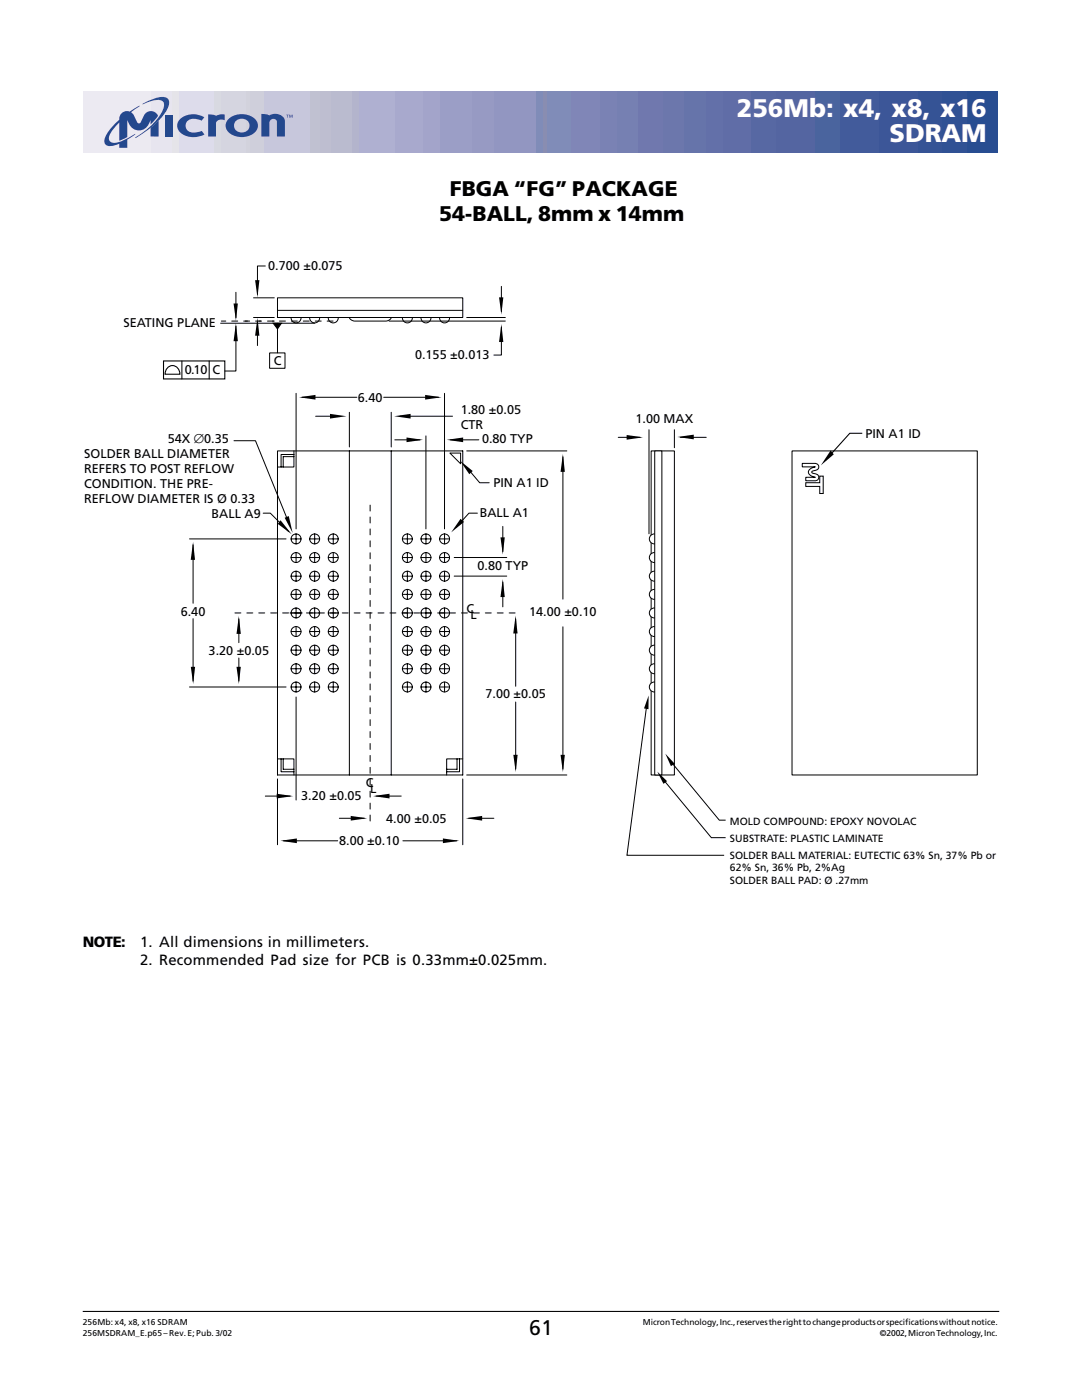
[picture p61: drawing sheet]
<svg xmlns="http://www.w3.org/2000/svg" width="216mm" height="279mm" viewBox="0 0 216 279" stroke-linecap="round" stroke-linejoin="round" font-family="sans-serif">
<defs><g id="words">
<g font-size="5.1" fill="#fff">
<text x="147" y="23.3">256Mb: x4, x8, x16</text>
<text x="177.5" y="28.4">SDRAM</text>
</g>
<g font-size="4.2">
<text x="89.8" y="39">FBGA “FG” PACKAGE</text>
<text x="87.6" y="44.1">54-BALL, 8mm x 14mm</text>
<text x="105.6" y="266.5">61</text>
</g>
<g font-size="3">
<text x="16.5" y="189.1">NOTE:</text>
<text x="27.9" y="189.1">1. All dimensions in millimeters.</text>
<text x="27.9" y="192.6">2. Recommended Pad size for PCB is 0.33mm±0.025mm.</text>
</g>
<g font-size="2.5">
<text x="53.5" y="53.9">0.700 ±0.075</text>
<text x="24.6" y="65.3">SEATING PLANE</text>
<text x="82.8" y="71.6">0.155 ±0.013</text>
<text x="36.9" y="74.7">0.10 C</text>
<text x="54.7" y="72.9">C</text>
<text x="71.4" y="80.2">6.40</text>
<text x="91.9" y="82.7">1.80 ±0.05</text>
<text x="33.5" y="88.5">54X ∅0.35</text>
<text x="91.9" y="85.6">CTR</text>
<text x="96.2" y="88.3">0.80 TYP</text>
<text x="126.8" y="84.4">1.00 MAX</text>
<text x="172.7" y="87.3">PIN A1 ID</text>
<text x="16.8" y="91.4">SOLDER BALL DIAMETER</text>
<text x="16.8" y="94.4">REFERS TO POST REFLOW</text>
<text x="16.8" y="97.4">CONDITION. THE PRE-</text>
<text x="16.8" y="100.3">REFLOW DIAMETER IS Ø 0.33</text>
<text x="98.4" y="97.2">PIN A1 ID</text>
<text x="42.2" y="103.3">BALL A9</text>
<text x="95.7" y="103.3">BALL A1</text>
<text x="95.3" y="113.8">0.80 TYP</text>
<text x="36.1" y="122.9">6.40</text>
<text x="93.1" y="122.4">C</text>
<text x="93.9" y="123.6">L</text>
<text x="105.6" y="122.9">14.00 ±0.10</text>
<text x="41.6" y="130.7">3.20 ±0.05</text>
<text x="96.9" y="139.3">7.00 ±0.05</text>
<text x="60.1" y="159.7">3.20 ±0.05</text>
<text x="73" y="157.1">C</text>
<text x="73.9" y="158.3">L</text>
<text x="77.1" y="164.2">4.00 ±0.05</text>
<text x="67.7" y="168.7">8.00 ±0.10</text>
</g>
<g font-size="2.1">
<text x="145.7" y="164.6">MOLD COMPOUND: EPOXY NOVOLAC</text>
<text x="145.6" y="171.4">SOLDER BALL MATERIAL: EUTECTIC 63% Sn, 37% Pb or</text>
<text x="145.6" y="173.9">62% Sn, 36% Pb, 2%Ag</text>
<text x="145.7" y="168.1">SUBSTRATE: PLASTIC LAMINATE</text>
<text x="145.6" y="176.4">SOLDER BALL PAD: Ø .27mm</text>
</g>
<g font-size="1.7">
<text x="16.5" y="264.4">256Mb: x4, x8, x16 SDRAM</text>
<text x="16.5" y="266.5">256MSDRAM_E.p65–Rev. E; Pub. 3/02</text>
<text x="128.3" y="264.4">Micron Technology, Inc., reserves the right to change products or specifications without notice.</text>
<text x="175.6" y="266.5">©2002, Micron Technology, Inc.</text>
</g>
</g></defs>
<path d="M16.5 261.7h182.9" fill="none" stroke="#000" stroke-width=".21"/>
<g fill="#eceaf2">
<path d="M16.6 18.1h10.7v12.3h-10.7z"/>
<path d="M27.3 18.1h.7v12.3h-.7z"/>
</g>
<path d="M28 18.1h.7v12.3h-.7z" fill="#eceaf1"/>
<path d="M28.7 18.1h.7v12.3h-.7z" fill="#ebe9f1"/>
<path d="M29.4 18.1h.7v12.3h-.7z" fill="#eae8f0"/>
<path d="M30.1 18.1h.7v12.3h-.7z" fill="#e9e7f0"/>
<path d="M30.8 18.1h.7v12.3h-.7z" fill="#e8e5ef"/>
<path d="M31.5 18.1h.7v12.3h-.7z" fill="#e7e5ef"/>
<path d="M32.2 18.1h.7v12.3h-.7z" fill="#e6e4ee"/>
<path d="M32.9 18.1h.7v12.3h-.7z" fill="#e5e4ee"/>
<path d="M33.6 18.1h.8v12.3h-.8z" fill="#e5e3ee"/>
<path d="M34.4 18.1h.7v12.3h-.7z" fill="#e3e0ed"/>
<path d="M35.1 18.1h.7v12.3h-.7z" fill="#e2e0ed"/>
<path d="M35.8 18.1h.7v12.3h-.7z" fill="#e0e0ed"/>
<path d="M36.5 18.1h.7v12.3h-.7z" fill="#e0dfed"/>
<path d="M37.2 18.1h.7v12.3h-.7z" fill="#e0deec"/>
<path d="M37.9 18.1h.7v12.3h-.7z" fill="#dedeec"/>
<path d="M38.6 18.1h.7v12.3h-.7z" fill="#dddceb"/>
<g fill="#dcdbea">
<path d="M39.3 18.1h.7v12.3h-.7z"/>
<path d="M40 18.1h.7v12.3h-.7z"/>
</g>
<path d="M40.7 18.1h.7v12.3h-.7z" fill="#dadae9"/>
<path d="M41.4 18.1h.7v12.3h-.7z" fill="#dad8e9"/>
<path d="M42.1 18.1h.7v12.3h-.7z" fill="#d8d7e9"/>
<path d="M42.8 18.1h.7v12.3h-.7z" fill="#d7d7e8"/>
<path d="M43.5 18.1h.7v12.3h-.7z" fill="#d7d6e8"/>
<path d="M44.2 18.1h.7v12.3h-.7z" fill="#d6d5e7"/>
<path d="M44.9 18.1h.7v12.3h-.7z" fill="#d5d4e7"/>
<path d="M45.6 18.1h.7v12.3h-.7z" fill="#d4d4e6"/>
<path d="M46.3 18.1h.7v12.3h-.7z" fill="#d4d3e6"/>
<path d="M47 18.1h.8v12.3h-.8z" fill="#d2d2e5"/>
<path d="M47.8 18.1h.7v12.3h-.7z" fill="#d1d1e4"/>
<path d="M48.5 18.1h.7v12.3h-.7z" fill="#d0d0e4"/>
<path d="M49.2 18.1h.7v12.3h-.7z" fill="#d0cfe3"/>
<path d="M49.9 18.1h.7v12.3h-.7z" fill="#cfcfe3"/>
<path d="M50.6 18.1h.7v12.3h-.7z" fill="#cecee3"/>
<g fill="#cccce0">
<path d="M51.3 18.1h.7v12.3h-.7z"/>
<path d="M52 18.1h.7v12.3h-.7z"/>
</g>
<path d="M52.7 18.1h.7v12.3h-.7z" fill="#cbcbe0"/>
<g fill="#cacae0">
<path d="M53.4 18.1h.7v12.3h-.7z"/>
<path d="M54.1 18.1h.7v12.3h-.7z"/>
</g>
<path d="M54.8 18.1h.7v12.3h-.7z" fill="#c8c8df"/>
<path d="M55.5 18.1h.7v12.3h-.7z" fill="#c8c7df"/>
<path d="M56.2 18.1h.7v12.3h-.7z" fill="#c7c7de"/>
<path d="M56.9 18.1h.7v12.3h-.7z" fill="#c6c6de"/>
<path d="M57.6 18.1h.7v12.3h-.7z" fill="#c5c6de"/>
<path d="M58.3 18.1h.7v12.3h-.7z" fill="#c4c4dd"/>
<path d="M59 18.1h.7v12.3h-.7z" fill="#c3c4dc"/>
<path d="M59.7 18.1h.7v12.3h-.7z" fill="#c2c2dc"/>
<path d="M60.4 18.1h.7v12.3h-.7z" fill="#c1c2db"/>
<path d="M61.1 18.1h.8v12.3h-.8z" fill="#c1c1db"/>
<path d="M61.9 18.1h.7v12.3h-.7z" fill="#bec0da"/>
<path d="M62.6 18.1h.7v12.3h-.7z" fill="#bebeda"/>
<path d="M63.3 18.1h.7v12.3h-.7z" fill="#bebed8"/>
<path d="M64 18.1h.7v12.3h-.7z" fill="#bdbdd8"/>
<path d="M64.7 18.1h.7v12.3h-.7z" fill="#bcbdd7"/>
<path d="M65.4 18.1h.7v12.3h-.7z" fill="#bbbcd7"/>
<path d="M66.1 18.1h.7v12.3h-.7z" fill="#bbbbd7"/>
<path d="M66.8 18.1h.7v12.3h-.7z" fill="#babad7"/>
<path d="M67.5 18.1h.7v12.3h-.7z" fill="#b9bad6"/>
<path d="M68.2 18.1h.7v12.3h-.7z" fill="#b8b8d6"/>
<path d="M68.9 18.1h.7v12.3h-.7z" fill="#b6b6d5"/>
<path d="M69.6 18.1h.7v12.3h-.7z" fill="#b6b6d4"/>
<g fill="#b4b6d4">
<path d="M70.3 18.1h.7v12.3h-.7z"/>
<path d="M71 18.1h.7v12.3h-.7z"/>
</g>
<path d="M71.7 18.1h.7v12.3h-.7z" fill="#b4b4d4"/>
<g fill="#b2b3d2">
<path d="M72.4 18.1h.7v12.3h-.7z"/>
<path d="M73.1 18.1h.7v12.3h-.7z"/>
</g>
<g fill="#b1b2d2">
<path d="M73.8 18.1h.7v12.3h-.7z"/>
<path d="M74.5 18.1h.8v12.3h-.8z"/>
</g>
<path d="M75.3 18.1h.7v12.3h-.7z" fill="#afb1d1"/>
<path d="M76 18.1h.7v12.3h-.7z" fill="#afafd1"/>
<path d="M76.7 18.1h.7v12.3h-.7z" fill="#adafd0"/>
<path d="M77.4 18.1h.7v12.3h-.7z" fill="#adadd0"/>
<path d="M78.1 18.1h.7v12.3h-.7z" fill="#acadcf"/>
<path d="M78.8 18.1h.7v12.3h-.7z" fill="#aaadcf"/>
<path d="M79.5 18.1h.7v12.3h-.7z" fill="#aaaccf"/>
<path d="M80.2 18.1h.7v12.3h-.7z" fill="#aaaace"/>
<path d="M80.9 18.1h.7v12.3h-.7z" fill="#a9aacd"/>
<path d="M81.6 18.1h.7v12.3h-.7z" fill="#a7aacd"/>
<path d="M82.3 18.1h.7v12.3h-.7z" fill="#a7a9cc"/>
<path d="M83 18.1h.7v12.3h-.7z" fill="#a7a7cc"/>
<path d="M83.7 18.1h.7v12.3h-.7z" fill="#a6a7cc"/>
<path d="M84.4 18.1h.7v12.3h-.7z" fill="#a4a6cb"/>
<path d="M85.1 18.1h.7v12.3h-.7z" fill="#a3a4ca"/>
<path d="M85.8 18.1h.7v12.3h-.7z" fill="#a3a3ca"/>
<path d="M86.5 18.1h.7v12.3h-.7z" fill="#a1a3ca"/>
<path d="M87.2 18.1h.7v12.3h-.7z" fill="#a1a3c8"/>
<g fill="#9fa1c8">
<path d="M87.9 18.1h.7v12.3h-.7z"/>
<path d="M88.6 18.1h.8v12.3h-.8z"/>
</g>
<path d="M89.4 18.1h.7v12.3h-.7z" fill="#9fa0c8"/>
<g fill="#9c9fc7">
<path d="M90.1 18.1h.7v12.3h-.7z"/>
<path d="M90.8 18.1h.7v12.3h-.7z"/>
</g>
<path d="M91.5 18.1h.7v12.3h-.7z" fill="#9b9fc6"/>
<path d="M92.2 18.1h.7v12.3h-.7z" fill="#9b9ec6"/>
<path d="M92.9 18.1h.7v12.3h-.7z" fill="#9b9cc5"/>
<path d="M93.6 18.1h.7v12.3h-.7z" fill="#9a9cc5"/>
<path d="M94.3 18.1h.7v12.3h-.7z" fill="#989bc4"/>
<path d="M95 18.1h.7v12.3h-.7z" fill="#979bc3"/>
<path d="M95.7 18.1h.7v12.3h-.7z" fill="#979ac3"/>
<path d="M96.4 18.1h.7v12.3h-.7z" fill="#969ac3"/>
<path d="M97.1 18.1h.7v12.3h-.7z" fill="#9598c3"/>
<path d="M97.8 18.1h.7v12.3h-.7z" fill="#9598c2"/>
<path d="M98.5 18.1h.7v12.3h-.7z" fill="#9497c2"/>
<path d="M99.2 18.1h.7v12.3h-.7z" fill="#9396c1"/>
<path d="M99.9 18.1h.7v12.3h-.7z" fill="#9395c1"/>
<path d="M100.6 18.1h.7v12.3h-.7z" fill="#9395c0"/>
<path d="M101.3 18.1h.7v12.3h-.7z" fill="#9295c0"/>
<path d="M102 18.1h.8v12.3h-.8z" fill="#9294c0"/>
<g fill="#8f93be">
<path d="M102.8 18.1h.7v12.3h-.7z"/>
<path d="M103.5 18.1h.7v12.3h-.7z"/>
<path d="M104.2 18.1h.7v12.3h-.7z"/>
</g>
<path d="M104.9 18.1h.7v12.3h-.7z" fill="#8e92be"/>
<path d="M105.6 18.1h.7v12.3h-.7z" fill="#8d90bd"/>
<path d="M106.3 18.1h.7v12.3h-.7z" fill="#8c90bd"/>
<g fill="#8a8ebc">
<path d="M107 18.1h.7v12.3h-.7z"/>
<path d="M107.7 18.1h.7v12.3h-.7z"/>
</g>
<path d="M108.4 18.1h.7v12.3h-.7z" fill="#8a8dbb"/>
<path d="M109.1 18.1h.7v12.3h-.7z" fill="#898dbb"/>
<g fill="#888cbb">
<path d="M109.8 18.1h.7v12.3h-.7z"/>
<path d="M110.5 18.1h.7v12.3h-.7z"/>
</g>
<g fill="#868ab9">
<path d="M111.2 18.1h.7v12.3h-.7z"/>
<path d="M111.9 18.1h.7v12.3h-.7z"/>
</g>
<path d="M112.6 18.1h.7v12.3h-.7z" fill="#8589b9"/>
<path d="M113.3 18.1h.7v12.3h-.7z" fill="#8489b9"/>
<path d="M114 18.1h.7v12.3h-.7z" fill="#8388b8"/>
<path d="M114.7 18.1h.7v12.3h-.7z" fill="#8288b8"/>
<path d="M115.4 18.1h.7v12.3h-.7z" fill="#8187b6"/>
<path d="M116.1 18.1h.8v12.3h-.8z" fill="#8086b6"/>
<path d="M116.9 18.1h.7v12.3h-.7z" fill="#7f86b6"/>
<g fill="#7e85b6">
<path d="M117.6 18.1h.7v12.3h-.7z"/>
<path d="M118.3 18.1h.7v12.3h-.7z"/>
</g>
<path d="M119 18.1h.7v12.3h-.7z" fill="#7e84b4"/>
<path d="M119.7 18.1h.7v12.3h-.7z" fill="#7c83b4"/>
<path d="M120.4 18.1h.7v12.3h-.7z" fill="#7a83b4"/>
<path d="M121.1 18.1h.7v12.3h-.7z" fill="#7982b4"/>
<g fill="#7981b3">
<path d="M121.8 18.1h.7v12.3h-.7z"/>
<path d="M122.5 18.1h.7v12.3h-.7z"/>
</g>
<path d="M123.2 18.1h.7v12.3h-.7z" fill="#7880b2"/>
<g fill="#777fb1">
<path d="M123.9 18.1h.7v12.3h-.7z"/>
<path d="M124.6 18.1h.7v12.3h-.7z"/>
</g>
<path d="M125.3 18.1h.7v12.3h-.7z" fill="#767eb1"/>
<path d="M126 18.1h.7v12.3h-.7z" fill="#767daf"/>
<path d="M126.7 18.1h.7v12.3h-.7z" fill="#757daf"/>
<path d="M127.4 18.1h.7v12.3h-.7z" fill="#737caf"/>
<g fill="#737aaf">
<path d="M128.1 18.1h.7v12.3h-.7z"/>
<path d="M128.8 18.1h.7v12.3h-.7z"/>
</g>
<path d="M129.5 18.1h.8v12.3h-.8z" fill="#7179ad"/>
<g fill="#7078ad">
<path d="M130.3 18.1h.7v12.3h-.7z"/>
<path d="M131 18.1h.7v12.3h-.7z"/>
<path d="M131.7 18.1h.7v12.3h-.7z"/>
</g>
<g fill="#6e77ad">
<path d="M132.4 18.1h.7v12.3h-.7z"/>
<path d="M133.1 18.1h.7v12.3h-.7z"/>
</g>
<path d="M133.8 18.1h.7v12.3h-.7z" fill="#6d77ac"/>
<path d="M134.5 18.1h.7v12.3h-.7z" fill="#6c77ac"/>
<g fill="#6c76ac">
<path d="M135.2 18.1h.7v12.3h-.7z"/>
<path d="M135.9 18.1h.7v12.3h-.7z"/>
</g>
<path d="M136.6 18.1h.7v12.3h-.7z" fill="#6973aa"/>
<path d="M137.3 18.1h.7v12.3h-.7z" fill="#6873aa"/>
<g fill="#6773aa">
<path d="M138 18.1h.7v12.3h-.7z"/>
<path d="M138.7 18.1h.7v12.3h-.7z"/>
</g>
<path d="M139.4 18.1h.7v12.3h-.7z" fill="#6673aa"/>
<path d="M140.1 18.1h.7v12.3h-.7z" fill="#6573aa"/>
<path d="M140.8 18.1h.7v12.3h-.7z" fill="#6471a9"/>
<g fill="#6370a9">
<path d="M141.5 18.1h.7v12.3h-.7z"/>
<path d="M142.2 18.1h.7v12.3h-.7z"/>
</g>
<path d="M142.9 18.1h.7v12.3h-.7z" fill="#636fa7"/>
<path d="M143.6 18.1h.8v12.3h-.8z" fill="#626fa7"/>
<path d="M144.4 18.1h.7v12.3h-.7z" fill="#616ea7"/>
<path d="M145.1 18.1h.7v12.3h-.7z" fill="#606da7"/>
<path d="M145.8 18.1h.7v12.3h-.7z" fill="#5f6da7"/>
<path d="M146.5 18.1h.7v12.3h-.7z" fill="#5f6ca7"/>
<g fill="#5e6ca6">
<path d="M147.2 18.1h.7v12.3h-.7z"/>
<path d="M147.9 18.1h.7v12.3h-.7z"/>
</g>
<path d="M148.6 18.1h.7v12.3h-.7z" fill="#5d6ba6"/>
<path d="M149.3 18.1h.7v12.3h-.7z" fill="#5b6ba6"/>
<path d="M150 18.1h.7v12.3h-.7z" fill="#5b6aa4"/>
<path d="M150.7 18.1h.7v12.3h-.7z" fill="#5b69a4"/>
<path d="M151.4 18.1h.7v12.3h-.7z" fill="#5969a4"/>
<path d="M152.1 18.1h.7v12.3h-.7z" fill="#5968a3"/>
<path d="M152.8 18.1h.7v12.3h-.7z" fill="#5868a3"/>
<g fill="#5767a3">
<path d="M153.5 18.1h.7v12.3h-.7z"/>
<path d="M154.2 18.1h.7v12.3h-.7z"/>
</g>
<path d="M154.9 18.1h.7v12.3h-.7z" fill="#5566a3"/>
<g fill="#5565a1">
<path d="M155.6 18.1h.7v12.3h-.7z"/>
<path d="M156.3 18.1h.7v12.3h-.7z"/>
</g>
<path d="M157 18.1h.8v12.3h-.8z" fill="#5465a1"/>
<path d="M157.8 18.1h.7v12.3h-.7z" fill="#5365a1"/>
<path d="M158.5 18.1h.7v12.3h-.7z" fill="#5364a0"/>
<path d="M159.2 18.1h.7v12.3h-.7z" fill="#5263a0"/>
<path d="M159.9 18.1h.7v12.3h-.7z" fill="#52639f"/>
<path d="M160.6 18.1h.7v12.3h-.7z" fill="#51629f"/>
<g fill="#50629f">
<path d="M161.3 18.1h.7v12.3h-.7z"/>
<path d="M162 18.1h.7v12.3h-.7z"/>
</g>
<g fill="#4e619f">
<path d="M162.7 18.1h.7v12.3h-.7z"/>
<path d="M163.4 18.1h.7v12.3h-.7z"/>
</g>
<path d="M164.1 18.1h.7v12.3h-.7z" fill="#4d609e"/>
<path d="M164.8 18.1h.7v12.3h-.7z" fill="#4c5f9e"/>
<path d="M165.5 18.1h.7v12.3h-.7z" fill="#4c5f9c"/>
<path d="M166.2 18.1h.7v12.3h-.7z" fill="#4a5f9c"/>
<path d="M166.9 18.1h.7v12.3h-.7z" fill="#495e9c"/>
<path d="M167.6 18.1h.7v12.3h-.7z" fill="#475e9c"/>
<path d="M168.3 18.1h.7v12.3h-.7z" fill="#475d9c"/>
<path d="M169 18.1h.7v12.3h-.7z" fill="#465d9b"/>
<path d="M169.7 18.1h.7v12.3h-.7z" fill="#455d9b"/>
<path d="M170.4 18.1h.7v12.3h-.7z" fill="#455b9b"/>
<g fill="#435b9b">
<path d="M171.1 18.1h.8v12.3h-.8z"/>
<path d="M171.9 18.1h.7v12.3h-.7z"/>
</g>
<path d="M172.6 18.1h.7v12.3h-.7z" fill="#415b9b"/>
<g fill="#41599a">
<path d="M173.3 18.1h.7v12.3h-.7z"/>
<path d="M174 18.1h.7v12.3h-.7z"/>
</g>
<path d="M174.7 18.1h.7v12.3h-.7z" fill="#40599a"/>
<path d="M175.4 18.1h.7v12.3h-.7z" fill="#3e589a"/>
<g fill="#3e5798">
<path d="M176.1 18.1h.7v12.3h-.7z"/>
<path d="M176.8 18.1h.7v12.3h-.7z"/>
<path d="M177.5 18.1h.7v12.3h-.7z"/>
<path d="M178.2 18.1h.7v12.3h-.7z"/>
</g>
<path d="M178.9 18.1h.7v12.3h-.7z" fill="#3d5698"/>
<path d="M179.6 18.1h.7v12.3h-.7z" fill="#3b5697"/>
<path d="M180.3 18.1h.7v12.3h-.7z" fill="#3b5597"/>
<path d="M181 18.1h.7v12.3h-.7z" fill="#3a5597"/>
<path d="M181.7 18.1h.7v12.3h-.7z" fill="#395597"/>
<path d="M182.4 18.1h.7v12.3h-.7z" fill="#3a5496"/>
<path d="M183.1 18.1h.7v12.3h-.7z" fill="#385496"/>
<g fill="#375396">
<path d="M183.8 18.1h.7v12.3h-.7z"/>
<path d="M184.5 18.1h.8v12.3h-.8z"/>
</g>
<g fill="#355395">
<path d="M185.3 18.1h.7v12.3h-.7z"/>
<path d="M186 18.1h.7v12.3h-.7z"/>
</g>
<path d="M186.7 18.1h.7v12.3h-.7z" fill="#355294"/>
<path d="M187.4 18.1h.7v12.3h-.7z" fill="#345294"/>
<g fill="#315194">
<path d="M188.1 18.1h.7v12.3h-.7z"/>
<path d="M188.8 18.1h.7v12.3h-.7z"/>
<path d="M189.5 18.1h.7v12.3h-.7z"/>
</g>
<path d="M190.2 18.1h.7v12.3h-.7z" fill="#315094"/>
<path d="M190.9 18.1h.7v12.3h-.7z" fill="#2e5093"/>
<path d="M191.6 18.1h.7v12.3h-.7z" fill="#2e4f93"/>
<path d="M192.3 18.1h.7v12.3h-.7z" fill="#2d4f93"/>
<g fill="#2a4e92">
<path d="M193 18.1h.7v12.3h-.7z"/>
<path d="M193.7 18.1h.7v12.3h-.7z"/>
</g>
<path d="M194.4 18.1h.7v12.3h-.7z" fill="#284e92"/>
<g fill="#284d90">
<path d="M195.1 18.1h.7v12.3h-.7z"/>
<path d="M195.8 18.1h.7v12.3h-.7z"/>
</g>
<path d="M196.5 18.1h.7v12.3h-.7z" fill="#274c90"/>
<g fill="#254c90">
<path d="M197.2 18.1h.7v12.3h-.7z"/>
<path d="M197.9 18.1h.7v12.3h-.7z"/>
</g>
<path d="M198.6 18.1h.6v12.3h-.6z" fill="#244c90"/>
<g fill="#23488d">
<path d="M36.1 23.6a4.2 4.2 0 0 1 4.7-.2l-.6 .7a2.3 2.3 0 0 0-3.1 .5 1.47 1.47 0 0 0 .4 1.5 1.47 1.47 0 0 0 1.5 .3l1.3-.3 .5 .7a4.3 4.3 0 0 1-5.1-.7 1.79 1.79 0 0 1 .4-2.5z"/>
<path d="M52.2 22.7l1.1 .1 .4 .2 .9-.3a2.2 2.2 0 0 1 2.2 1.1l.1 3.4h-1.6v-2.9a.77 .77 0 0 0-.9-.6 .77 .77 0 0 0-.7 .8v2.7h-1.5z"/>
<path d="M33 22.9h1.6v4.3h-1.6z"/>
<path d="M41.5 22.8a1.91 1.91 0 0 1 1.6 .3l.9-.3 .8 .1v1.1a1.25 1.25 0 0 0-1.7 .6v2.6h-1.6z"/>
<path d="M30 25.5l1.6-1.4v3.1h-1.6z"/>
<path d="M47 24.2a1.51 1.51 0 0 1 2.1-.3 1.51 1.51 0 0 1 .4 2.1 1.51 1.51 0 0 1-2.1 .2 1.51 1.51 0 0 1-.4-2zM45.7 23.6a2.01 2.01 0 0 0-.6 2.1 2.01 2.01 0 0 0 1.8 1.4 3.6 3.6 0 0 0 4.5-1.5 2.17 2.17 0 0 0-1.8-2.6 4.2 4.2 0 0 0-3.9 .6z"/>
</g>
<path d="M28.5 20.7a8.4 8.4 0 0 1 4.4-1.3 1.19 1.19 0 0 1 .7 1.9 14.6 14.6 0 0 1-5.3 5.4l-1.4 .8 .4-.3a14.3 14.3 0 0 0 5.3-5.4 1.14 1.14 0 0 0 0-1.4 1.14 1.14 0 0 0-1.2-.5l-1.2 .2-1.7 .7z" fill="#008288"/>
<g fill="#23488d">
<path d="M24.1 22.8a1.92 1.92 0 0 1 1.9-.6l1.9-1.1-1.8 1.3 .6 .6 .8 1.5 .4 .1 .2-.2a2.98 2.98 0 0 1 1.3-2.1 1.41 1.41 0 0 1 2.1 .9l-1.5 1.6v-.8a2.44 2.44 0 0 1-2.8 2 2.58 2.58 0 0 1-1.8-2v3.4l-1.6 .7v-3.7l-.6 .7a4.5 4.5 0 0 0-1.5 2.7 1.21 1.21 0 0 0 1.9 .6l1.3-.5 2.1-1.2-1.6 1.2v1.6h-1.6v-.8a2.38 2.38 0 0 1-2.8 0 1.95 1.95 0 0 1 .3-2l1-1.3 1.5-1.5 .1-.7z"/>
<path d="M57.1 22.9h.5l-.2 .1v.5h-.1v-.5zM57.7 22.9h.2l.1 .4 .2-.4h.2v.6h-.1v-.5l-.2 .5-.3-.5v.5h-.1z"/>
</g>
<path d="M129.9 90h4.7v64.7h-4.7z" fill="#fff" stroke="#000" stroke-width=".2"/>
<g fill="none" stroke="#000" stroke-width=".2">
<path d="M47.1 58.3v5.1M50.6 59.4h4.1M52.9 53.1h-1.5v5.6M100 57.2v5M44 64.5h18.8M47.1 65.1v8.9h-2.2M48.9 64.1h.5M50.6 63.4h4.1M51.4 65.2v3.8M51.7 64.1h.3M53.8 70.4h3.1v3.1h-3.1zM54.4 64.1h.3"/>
<path d="M55.4 64.5v5.9M59.1 78.5v27.1M60.3 79.3h10.9M76.6 79.3h10.9M77.6 64.1h23.2M88.7 78.5v27.1M93.1 63.4h7.7M100 65.3v5.6h-1.5M46.7 88h4.3l6.8 16.7M55.4 90h36.9v64.7h-36.9zM58.7 90v3.2h-3.3M58.7 90.7h-2.6v2.5"/>
<path d="M58.7 91.1h-2.2v2.1M63 83.1h3.7M69.7 82.3v6.9M69.7 90v64.7M78.1 82.3v6.9M78.1 90v64.7M78.8 87.8h5M79.8 83.1h10.5M85 87v18.6M89.8 90.4h2.1v2.2zM89.9 87.8h5.6M93.1 90h20"/>
<path d="M93.2 93.4l2.5 2.9h1.9M112.3 91.2v28.4M123.4 87.3h4.3M129.5 85.8v20.7M134.6 85.8v3.6M135.8 87.3h5.1M158 90h37v64.7h-37zM37.8 107.6h19.3M38.5 108.7v11.7M52.5 102.4h1.4l3.7 3.7M90.6 111.3h10.5M90.6 115h10.5"/>
<path d="M95.3 102.4h-1.7l-2.5 2.8M100.3 105.1v5M100.3 116.2v4.9M37.8 137.1h19.3M38.5 123.5v12.4M47.7 123.5v4.8M47.7 131.3v4.6M57.9 122.3h2.4M59.1 139.1v20.6M102.9 123.5v13.5M112.3 125.1v28.4M52.9 158.9h5"/>
<path d="M55.4 151.5h3.3v3.2M55.4 155.5v13.1M56.1 151.5v2.5h2.6M56.5 151.5v2h2.2M75 158.9h5.1M91.2 151.5v2h-2.1M91.7 151.5v2.5h-2.6M92.3 151.5h-3.2v3.2M92.3 155.5v13.1M93.1 154.7h20M102.9 140.1v13.4M56.6 167.8h10.8"/>
<path d="M67.7 163.3h5M80.4 167.8h10.7M93.5 163.3h5"/>
</g>
<path d="M66.5 64.1h-22.3M73.9 100.8v63.3M46.9 122.3h56.7" fill="none" stroke="#000" stroke-width=".2" stroke-dasharray="1.2 1.2 1.2"/>
<path d="M54.5 64.5h1.7l-.8 1.1z" fill="#000" stroke="#000" stroke-width=".2"/>
<path d="M172.1 86.5h-2.5l-5 5.4" fill="none" stroke="#000" stroke-width=".21"/>
<path d="M165.7 89.9l.7 .8-2.6 2.2z" fill="#000"/>
<g fill="#fff" stroke="#000" stroke-width=".2">
<path d="M160.1 92.5h2.6a.69 .69 0 0 1 .7 .7 .69 .69 0 0 1-.7 .7l-.6 .1-.1 .2 .1 .2 .6 .2a.71 .71 0 0 1 .6 1.1l-.5 .2-2 .1v-.7h1.9l-.7-.3-.7-.6v-.4l.2-.3 1.2-.5h-2.6z"/>
<path d="M160.8 96.3h2.8v-1.3h.7v3.5h-.7v-1.4h-2.8z"/>
</g>
<g fill="none" stroke="#000" stroke-width=".2">
<path d="M58.1 107.6h2M58.1 111.3h2M58.1 115h2M58.1 118.6h2M59.1 106.6v1.9M59.1 110.3v2M59.1 114v2M59.1 117.6v2M61.8 107.6h2M61.8 111.3h2M61.8 115h2M61.8 118.6h2"/>
<path d="M62.8 106.6v1.9M62.8 110.3v2M62.8 114v2M62.8 117.6v2M65.5 107.6h2M65.5 111.3h2M65.5 115h2M65.5 118.6h2M66.5 106.6v1.9M66.5 110.3v2M66.5 114v2M66.5 117.6v2"/>
<path d="M80.3 107.6h2M80.3 111.3h2M80.3 115h2M80.3 118.6h2M81.3 106.6v1.9M81.3 110.3v2M81.3 114v2M81.3 117.6v2M84 107.6h2M84 111.3h2M84 115h2M84 118.6h2"/>
<path d="M85 106.6v1.9M85 110.3v2M85 114v2M85 117.6v2M87.7 107.6h2M87.7 111.3h2M87.7 115h2M87.7 118.6h2M88.7 106.6v1.9M88.7 110.3v2M88.7 114v2M88.7 117.6v2"/>
<path d="M58.1 122.3h2M58.1 126h2M58.1 129.8h2M58.1 133.5h2M59.1 121.3v2M59.1 125v2M59.1 128.8v1.9M59.1 132.5v2M61.8 122.3h2M61.8 126h2M61.8 129.8h2M61.8 133.5h2"/>
<path d="M62.8 121.3v2M62.8 125v2M62.8 128.8v1.9M62.8 132.5v2M65.5 122.3h2M65.5 126h2M65.5 129.8h2M65.5 133.5h2M66.5 121.3v2M66.5 125v2M66.5 128.8v1.9M66.5 132.5v2"/>
<path d="M80.3 122.3h2M80.3 126h2M80.3 129.8h2M80.3 133.5h2M81.3 121.3v2M81.3 125v2M81.3 128.8v1.9M81.3 132.5v2M84 122.3h2M84 126h2M84 129.8h2M84 133.5h2"/>
<path d="M85 121.3v2M85 125v2M85 128.8v1.9M85 132.5v2M87.7 122.3h2M87.7 126h2M87.7 129.8h2M87.7 133.5h2M87.7 137.1h2M88.7 121.3v2M88.7 125v2M88.7 128.8v1.9"/>
<path d="M88.7 132.5v2M88.7 136.1v2M129 140.9l-3.9 29.8h19.4M132.2 155.4l9.7 11.8h2.9M133.8 151.9l9.7 11.8h1.3"/>
<circle cx="59.1" cy="63.4" r=".99"/>
<circle cx="62.8" cy="63.4" r=".99"/>
<circle cx="66.5" cy="63.4" r=".99"/>
<circle cx="81.3" cy="63.4" r=".99"/>
<circle cx="85" cy="63.4" r=".99"/>
<circle cx="88.7" cy="63.4" r=".99"/>
<circle cx="59.1" cy="107.6" r=".99"/>
<circle cx="59.1" cy="111.3" r=".99"/>
<circle cx="59.1" cy="115" r=".99"/>
<circle cx="59.1" cy="118.6" r=".99"/>
<circle cx="62.8" cy="107.6" r=".99"/>
<circle cx="62.8" cy="111.3" r=".99"/>
<circle cx="62.8" cy="115" r=".99"/>
<circle cx="62.8" cy="118.6" r=".99"/>
<circle cx="66.5" cy="107.6" r=".99"/>
<circle cx="66.5" cy="111.3" r=".99"/>
<circle cx="66.5" cy="115" r=".99"/>
<circle cx="66.5" cy="118.6" r=".99"/>
<circle cx="81.3" cy="107.6" r=".99"/>
<circle cx="81.3" cy="111.3" r=".99"/>
<circle cx="81.3" cy="115" r=".99"/>
<circle cx="81.3" cy="118.6" r=".99"/>
<circle cx="85" cy="111.3" r=".99"/>
<circle cx="85" cy="107.6" r=".99"/>
<circle cx="85" cy="115" r=".99"/>
<circle cx="85" cy="118.6" r=".99"/>
<circle cx="88.7" cy="107.6" r=".99"/>
<circle cx="88.7" cy="111.3" r=".99"/>
<circle cx="88.7" cy="115" r=".99"/>
<circle cx="88.7" cy="118.6" r=".99"/>
<circle cx="59.1" cy="126" r=".99"/>
<circle cx="59.1" cy="133.5" r=".99"/>
<circle cx="59.1" cy="129.8" r=".99"/>
<circle cx="59.1" cy="122.3" r=".99"/>
<circle cx="62.8" cy="126" r=".99"/>
<circle cx="62.8" cy="133.5" r=".99"/>
<circle cx="62.8" cy="129.8" r=".99"/>
<circle cx="62.8" cy="122.3" r=".99"/>
<circle cx="66.5" cy="126" r=".99"/>
<circle cx="66.5" cy="133.5" r=".99"/>
<circle cx="66.5" cy="129.8" r=".99"/>
<circle cx="66.5" cy="122.3" r=".99"/>
<circle cx="81.3" cy="126" r=".99"/>
<circle cx="81.3" cy="133.5" r=".99"/>
<circle cx="81.3" cy="129.8" r=".99"/>
<circle cx="81.3" cy="122.3" r=".99"/>
<circle cx="85" cy="126" r=".99"/>
<circle cx="85" cy="133.5" r=".99"/>
<circle cx="85" cy="129.8" r=".99"/>
<circle cx="85" cy="122.3" r=".99"/>
<circle cx="88.7" cy="126" r=".99"/>
<circle cx="88.7" cy="133.5" r=".99"/>
<circle cx="88.7" cy="129.8" r=".99"/>
<circle cx="88.7" cy="137.1" r=".99"/>
<circle cx="88.7" cy="122.3" r=".99"/>
</g>
<g fill="#000">
<path d="M50.9 55.9h.9l-.4 3.4zM99.6 59.3h.8l-.4 3.5zM46.6 60.6h.9l-.4 3.4zM47.1 64.5l.4 3.6h-.9zM51.4 63.4l.4 3.6h-.9zM59.7 79.3l3.2-.5v1zM84.8 78.8l3.3 .5-3.3 .5zM100 64.7l.4 3.6h-.8zM65.8 82.6l3.3 .5-3.3 .4zM81.1 87.3l3.3 .5-3.3 .4zM78.7 83.1l3.2-.5v.9zM89.1 87.8l3.3-.5v.9z"/>
<path d="M112.3 90.6l.4 3.6h-.8zM125 86.8l3.3 .5-3.3 .4zM135.2 87.2l3.2-.5v1zM38.5 108.1l.4 3.6h-.8zM99.9 107.2h.8l-.4 3.5zM100.3 115.6l.4 3.6h-.8zM38.1 133.1h.8l-.4 3.4zM47.2 133.1h.9l-.4 3.4zM47.7 122.9l.4 3.6h-.9zM102.9 122.8l.4 3.6h-.9zM55.2 158.4l3.3 .5-3.3 .4zM74.4 158.9l3.3-.5v.9z"/>
<path d="M102.4 150.6h.9l-.4 3.5zM111.9 150.6h.8l-.4 3.5zM129.4 138.8v2.7l-.9-.1zM132.8 150.4l1.8 2-.7 .5zM56 167.8l3.2-.5v1zM70 162.8l3.3 .5-3.3 .5zM88.4 167.3l3.2 .5-3.2 .5zM92.9 163.3l3.3-.5v1z"/>
</g>
<g fill="#fff" stroke="#000" stroke-width=".2">
<circle cx="130.6" cy="107.6" r=".99"/>
<circle cx="130.6" cy="111.3" r=".99"/>
<circle cx="130.6" cy="115" r=".99"/>
<circle cx="130.6" cy="118.6" r=".99"/>
<circle cx="130.6" cy="122.3" r=".99"/>
<circle cx="130.6" cy="126" r=".99"/>
<circle cx="130.6" cy="129.8" r=".99"/>
<circle cx="130.6" cy="133.5" r=".99"/>
<circle cx="130.6" cy="137.1" r=".99"/>
</g>
<g fill="none" stroke="#000" stroke-width=".2">
<path d="M58.1 137.1h2M59.1 136.1v2M61.8 137.1h2M62.8 136.1v2M65.5 137.1h2M66.5 136.1v2M80.3 137.1h2M81.3 136.1v2M84 137.1h2M85 136.1v2"/>
<circle cx="59.1" cy="137.1" r=".99"/>
<circle cx="62.8" cy="137.1" r=".99"/>
<circle cx="66.5" cy="137.1" r=".99"/>
<circle cx="81.3" cy="137.1" r=".99"/>
<circle cx="85" cy="137.1" r=".99"/>
</g>
<path d="M55.4 59.4h36.9v4h-36.9z" fill="#fff" stroke="#000" stroke-width=".2"/>
<path d="M55.4 61.9h36.9" fill="none" stroke="#000" stroke-width=".2"/>
<path d="M130.6 90h1.5v64.7h-1.5z" fill="#fff" stroke="#000" stroke-width=".2"/>
<path d="M69.7 63.4a1.13 1.13 0 0 0 1.1 .7h6.2a1.12 1.12 0 0 0 1.1-.7" fill="none" stroke="#000" stroke-width=".2"/>
<path d="M32.6 72h12.3v3.6h-12.3zM33.4 73.5a1.46 1.46 0 0 1 1.7-.4 1.46 1.46 0 0 1 .8 1.6h-3l.1-.5zM36.3 72v3.6M41.7 72v3.6" fill="none" stroke="#000" stroke-width=".21"/>
<path d="M91.8 91.9l2.5 2.1-.7 .6zM56 103.8l2.2 2.8-2.8-2zM56.8 103.3l.8-.3 .8 3.4zM91.9 103.5l.7 .7-2.6 2.1zM131.2 154l1.9 1.9-.7 .5z" fill="#000"/>
<use href="#words"/>
</svg>
